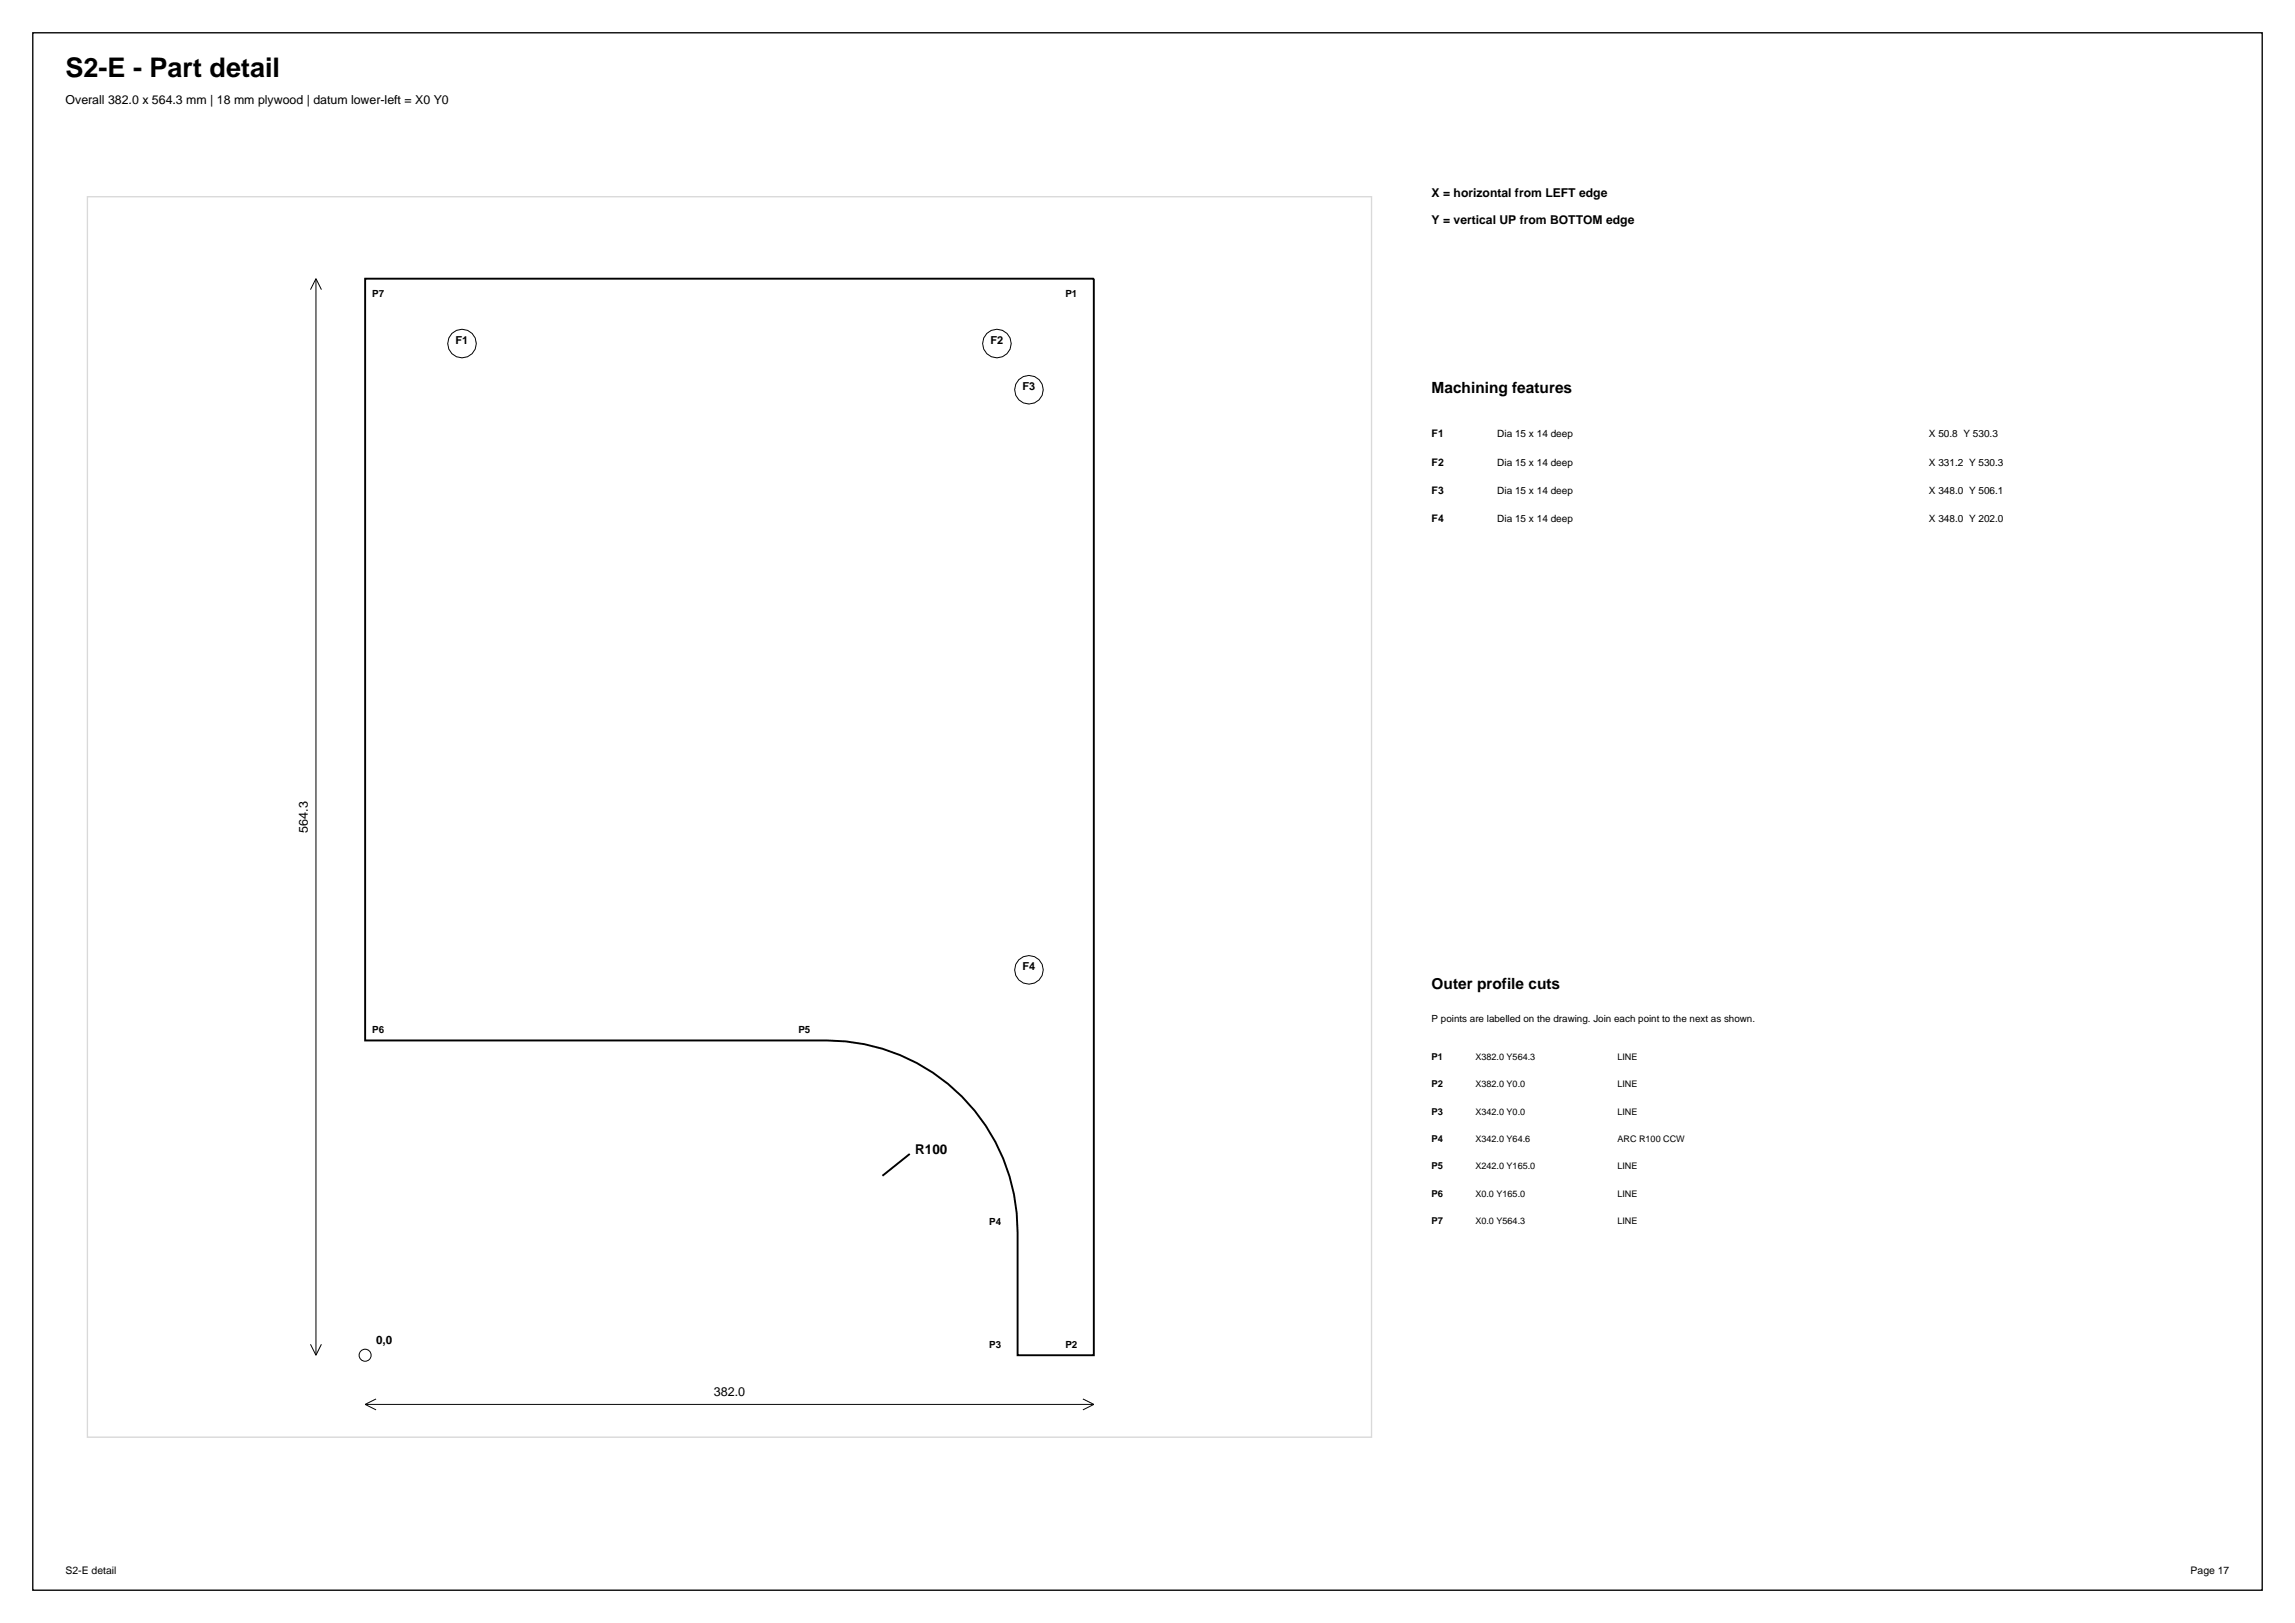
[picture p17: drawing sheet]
<svg xmlns="http://www.w3.org/2000/svg" width="420mm" height="297mm" viewBox="0 0 420 297" stroke-linecap="round" stroke-linejoin="round" font-family="sans-serif">
<defs><g id="words">
<text font-size="4.9" x="12" y="14">S2-E - Part detail</text>
<g font-size="2.8">
<text x="262" y="72">Machining features</text>
<text x="262" y="181">Outer profile cuts</text>
</g>
<text font-size="2.5" x="167.5" y="211.2">R100</text>
<g font-size="2.3">
<text x="12" y="19">Overall 382.0 x 564.3 mm | 18 mm plywood | datum lower-left = X0 Y0</text>
<text x="56.3" y="152.4" transform="rotate(-90 56.3 152.4)">564.3</text>
<text x="130.6" y="255.5">382.0</text>
</g>
<g font-size="2.2">
<text x="262" y="36">X = horizontal from LEFT edge</text>
<text x="262" y="41">Y = vertical UP from BOTTOM edge</text>
</g>
<text font-size="2.1" x="68.8" y="246">0,0</text>
<g font-size="2">
<text x="83.4" y="62.9">F1</text>
<text x="181.3" y="62.9">F2</text>
<text x="187.1" y="71.3">F3</text>
<text x="187.1" y="177.5">F4</text>
</g>
<g font-size="1.9">
<text x="262" y="80">F1</text>
<text x="262" y="85.2">F2</text>
<text x="262" y="90.4">F3</text>
<text x="262" y="95.6">F4</text>
<text x="12" y="288">S2-E detail</text>
<text x="400.9" y="288">Page 17</text>
</g>
<g font-size="1.8">
<text x="68.1" y="54.4">P7</text>
<text x="195" y="54.4">P1</text>
<text x="274" y="80">Dia 15 x 14 deep</text>
<text x="353" y="80">X 50.8 Y 530.3</text>
<text x="274" y="85.2">Dia 15 x 14 deep</text>
<text x="353" y="85.2">X 331.2 Y 530.3</text>
<text x="274" y="90.4">Dia 15 x 14 deep</text>
<text x="274" y="95.6">Dia 15 x 14 deep</text>
<text x="353" y="90.4">X 348.0 Y 506.1</text>
<text x="353" y="95.6">X 348.0 Y 202.0</text>
<text x="68.1" y="189.1">P6</text>
<text x="146.1" y="189.1">P5</text>
<text x="262" y="187">P points are labelled on the drawing. Join each point to the next as shown.</text>
<text x="181" y="224.1">P4</text>
<text x="181" y="246.7">P3</text>
<text x="195" y="246.7">P2</text>
</g>
<g font-size="1.7">
<text x="262" y="194">P1</text>
<text x="270" y="194">X382.0 Y564.3</text>
<text x="296" y="194">LINE</text>
<text x="262" y="199">P2</text>
<text x="270" y="199">X382.0 Y0.0</text>
<text x="296" y="199">LINE</text>
<text x="262" y="204">P3</text>
<text x="262" y="209">P4</text>
<text x="270" y="204">X342.0 Y0.0</text>
<text x="270" y="209">X342.0 Y64.6</text>
<text x="296" y="204">LINE</text>
<text x="296" y="209">ARC R100 CCW</text>
<text x="262" y="214">P5</text>
<text x="270" y="214">X242.0 Y165.0</text>
<text x="296" y="214">LINE</text>
<text x="262" y="219">P6</text>
<text x="270" y="219">X0.0 Y165.0</text>
<text x="296" y="219">LINE</text>
<text x="262" y="224">P7</text>
<text x="270" y="224">X0.0 Y564.3</text>
<text x="296" y="224">LINE</text>
</g>
</g></defs>
<path d="M6 6h408v285h-408z" fill="none" stroke="#000" stroke-width=".25"/>
<path d="M16 36h235v227h-235z" fill="none" stroke="#d9d9d9" stroke-width=".25"/>
<path d="M66.8 51h133.4v197h-14v-22.6a34.9 34.9 0 0 0-34.9-35h-84.5zM166.5 211.2l-5 4" fill="none" stroke="#000" stroke-width=".35"/>
<g fill="none" stroke="#000" stroke-width=".18">
<path d="M57.8 51v197M57.8 51l-1 2M57.8 51l1 2M56.8 246l1 2M58.8 246l-1 2M66.8 257h133.4M66.8 257l2 1M68.8 256l-2 1M198.2 256l2 1M200.2 257l-2 1"/>
<circle cx="84.6" cy="62.9" r="2.62"/>
<circle cx="182.4" cy="62.9" r="2.62"/>
<circle cx="188.3" cy="71.3" r="2.62"/>
<circle cx="188.3" cy="177.5" r="2.62"/>
<circle cx="66.8" cy="248" r="1.1"/>
</g>
<use href="#words"/>
</svg>
